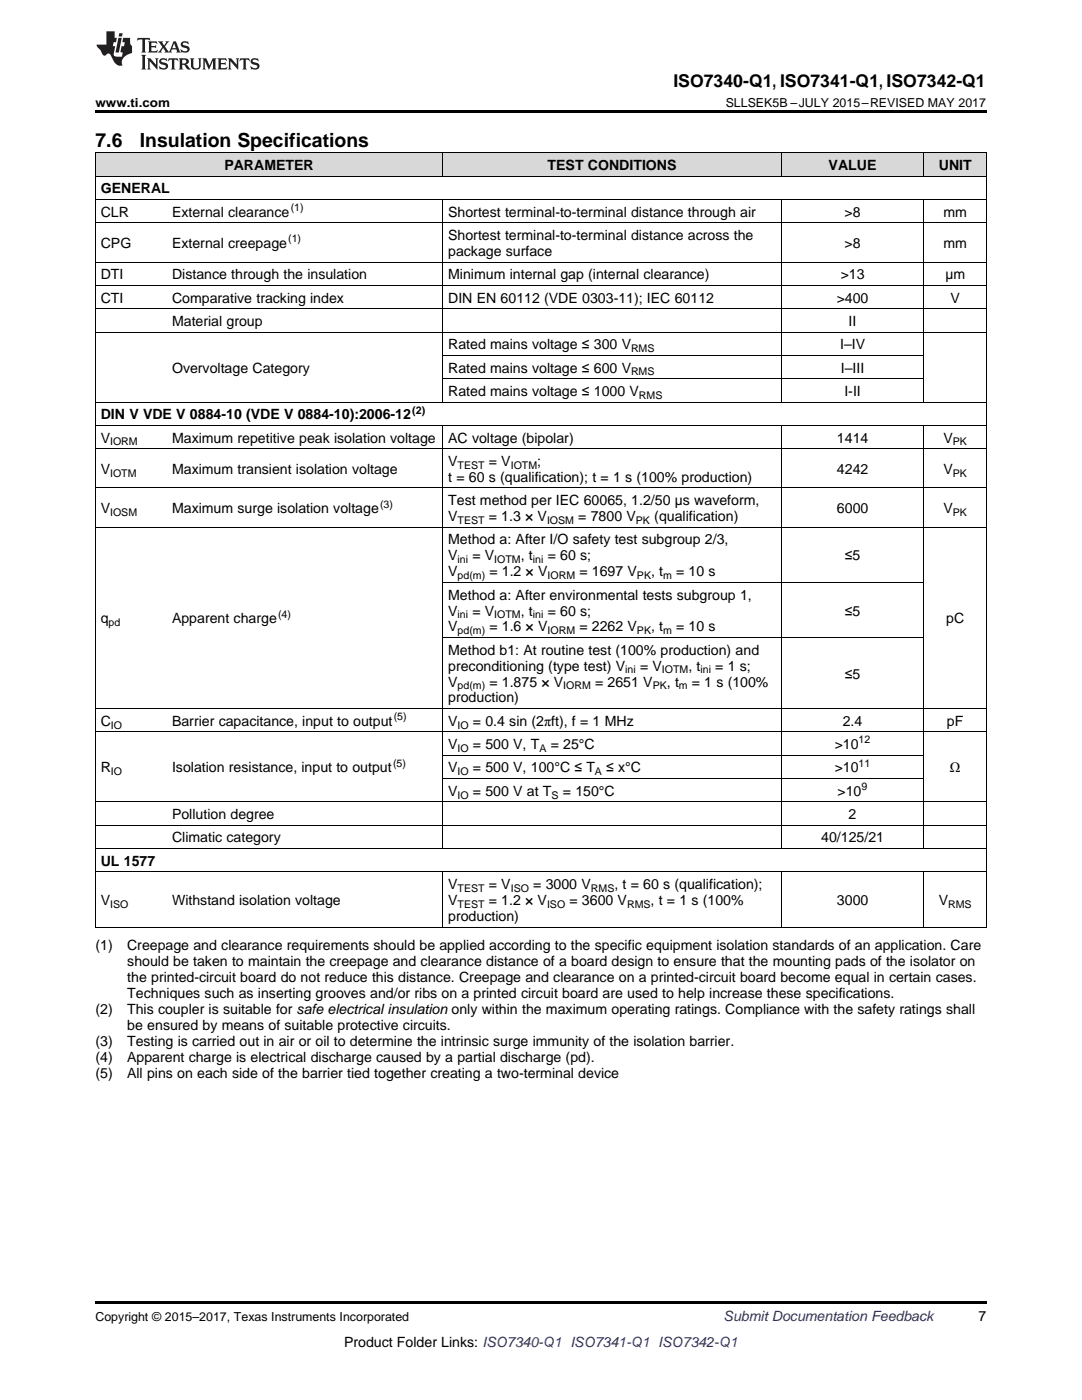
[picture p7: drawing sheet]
<svg xmlns="http://www.w3.org/2000/svg" width="216mm" height="279mm" viewBox="0 0 216 279" stroke-linecap="round" stroke-linejoin="round" font-family="sans-serif">
<defs><g id="words">
<g font-size="3.9">
<text x="19" y="29.3">7.6</text>
<text x="27.9" y="29.3">Insulation Specifications</text>
</g>
<text font-size="3.5" x="134.4" y="17.3">ISO7340-Q1, ISO7341-Q1, ISO7342-Q1</text>
<g font-size="2.8">
<text x="44.8" y="33.9">PARAMETER</text>
<text x="109.3" y="33.9">TEST CONDITIONS</text>
<text x="165.3" y="33.9">VALUE</text>
<text x="187.3" y="33.9">UNIT</text>
<text x="20.1" y="38.6">GENERAL</text>
<text x="20.1" y="43.3">CLR</text>
<text x="34.3" y="43.3">External clearance</text>
<text x="89.4" y="43.3">Shortest terminal-to-terminal distance through air</text>
<text x="89.4" y="47.9">Shortest terminal-to-terminal distance across the</text>
<text x="168.5" y="43.3">&gt;8</text>
<text x="188.2" y="43.3">mm</text>
<text x="20.1" y="49.5">CPG</text>
<text x="34.3" y="49.5">External creepage</text>
<text x="89.4" y="51.1">package surface</text>
<text x="168.5" y="49.5">&gt;8</text>
<text x="188.2" y="49.5">mm</text>
<text x="20.1" y="55.7">DTI</text>
<text x="34.3" y="55.7">Distance through the insulation</text>
<text x="89.4" y="55.7">Minimum internal gap (internal clearance)</text>
<text x="167.7" y="55.7">&gt;13</text>
<text x="188.6" y="55.7">µm</text>
<text x="20.1" y="60.4">CTI</text>
<text x="34.3" y="60.4">Comparative tracking index</text>
<text x="34.3" y="65.1">Material group</text>
<text x="89.4" y="60.4">DIN EN 60112 (VDE 0303-11); IEC 60112</text>
<text x="167" y="60.4">&gt;400</text>
<text x="169.3" y="65.1">II</text>
<text x="189.7" y="60.4">V</text>
<text x="89.4" y="69.7">Rated mains voltage ≤ 300 V</text>
<text x="167.6" y="69.7">I–IV</text>
<text x="34.3" y="74.4">Overvoltage Category</text>
<text x="89.4" y="74.4">Rated mains voltage ≤ 600 V</text>
<text x="167.8" y="74.4">I–III</text>
<text x="20.1" y="83.7">DIN V VDE V 0884-10 (VDE V 0884-10):2006-12</text>
<text x="89.4" y="79">Rated mains voltage ≤ 1000 V</text>
<text x="168.5" y="79">I-II</text>
<text x="20.1" y="88.3">V</text>
<text x="34.3" y="88.3">Maximum repetitive peak isolation voltage</text>
<text x="89.4" y="88.3">AC voltage (bipolar)</text>
<text x="167" y="88.3">1414</text>
<text x="188.2" y="88.3">V</text>
<text x="20.1" y="94.6">V</text>
<text x="34.3" y="94.6">Maximum transient isolation voltage</text>
<text x="89.4" y="93">V</text>
<text x="97.5" y="93">= V</text>
<text x="107.2" y="93">;</text>
<text x="167" y="94.6">4242</text>
<text x="188.2" y="94.6">V</text>
<text x="89.4" y="96.2">t = 60 s (qualification); t = 1 s (100% production)</text>
<text x="89.4" y="100.8">Test method per IEC 60065, 1.2/50 µs waveform,</text>
<text x="20.1" y="102.4">V</text>
<text x="34.3" y="102.4">Maximum surge isolation voltage</text>
<text x="89.4" y="104">V</text>
<text x="97.5" y="104">= 1.3 × V</text>
<text x="115.4" y="104">= 7800 V</text>
<text x="130.6" y="104">(qualification)</text>
<text x="167" y="102.4">6000</text>
<text x="188.2" y="102.4">V</text>
<text x="89.4" y="108.7">Method a: After I/O safety test subgroup 2/3,</text>
<text x="89.4" y="111.8">V</text>
<text x="94.3" y="111.8">= V</text>
<text x="103.9" y="111.8">, t</text>
<text x="109.3" y="111.8">= 60 s;</text>
<text x="168.6" y="111.8">≤5</text>
<text x="89.4" y="115">V</text>
<text x="89.4" y="119.7">Method a: After environmental tests subgroup 1,</text>
<text x="97.6" y="115">= 1.2 × V</text>
<text x="115.6" y="115">= 1697 V</text>
<text x="129.9" y="115">, t</text>
<text x="134.9" y="115">= 10 s</text>
<text x="20.1" y="124.4">q</text>
<text x="34.3" y="124.4">Apparent charge</text>
<text x="89.4" y="122.8">V</text>
<text x="94.3" y="122.8">= V</text>
<text x="103.9" y="122.8">, t</text>
<text x="109.3" y="122.8">= 60 s;</text>
<text x="168.6" y="122.8">≤5</text>
<text x="188.8" y="124.4">pC</text>
<text x="89.4" y="126">V</text>
<text x="89.4" y="130.7">Method b1: At routine test (100% production) and</text>
<text x="97.6" y="126">= 1.6 × V</text>
<text x="115.6" y="126">= 2262 V</text>
<text x="129.9" y="126">, t</text>
<text x="134.9" y="126">= 10 s</text>
<text x="89.4" y="133.8">preconditioning (type test) V</text>
<text x="89.4" y="137">V</text>
<text x="97.6" y="137">= 1.875 × V</text>
<text x="118.7" y="137">= 2651 V</text>
<text x="127.7" y="133.8">= V</text>
<text x="133.1" y="137">, t</text>
<text x="137.4" y="133.8">, t</text>
<text x="138" y="137">= 1 s (100%</text>
<text x="142.7" y="133.8">= 1 s;</text>
<text x="168.6" y="135.4">≤5</text>
<text x="89.4" y="140.2">production)</text>
<text x="20.1" y="144.9">C</text>
<text x="34.3" y="144.9">Barrier capacitance, input to output</text>
<text x="89.4" y="144.9">V</text>
<text x="89.4" y="149.5">V</text>
<text x="94.4" y="144.9">= 0.4 sin (2πft), f = 1 MHz</text>
<text x="94.4" y="149.5">= 500 V, T</text>
<text x="109.9" y="149.5">= 25°C</text>
<text x="166.6" y="149.5">&gt;10</text>
<text x="168.2" y="144.9">2.4</text>
<text x="188.9" y="144.9">pF</text>
<text x="20.1" y="154.2">R</text>
<text x="34.3" y="154.2">Isolation resistance, input to output</text>
<text x="89.4" y="154.2">V</text>
<text x="94.4" y="154.2">= 500 V, 100°C ≤ T</text>
<text x="121" y="154.2">≤ x°C</text>
<text x="166.6" y="154.2">&gt;10</text>
<text x="189.5" y="154.2">Ω</text>
<text x="89.4" y="158.8">V</text>
<text x="94.4" y="158.8">= 500 V at T</text>
<text x="112.3" y="158.8">= 150°C</text>
<text x="167.1" y="158.8">&gt;10</text>
<text x="34.3" y="163.5">Pollution degree</text>
<text x="169.3" y="163.5">2</text>
<text x="20.1" y="172.8">UL 1577</text>
<text x="34.3" y="168.1">Climatic category</text>
<text x="163.9" y="168.1">40/125/21</text>
<text x="89.4" y="177.4">V</text>
<text x="97.5" y="177.4">= V</text>
<text x="106.4" y="177.4">= 3000 V</text>
<text x="122.6" y="177.4">, t = 60 s (qualification);</text>
<text x="20.1" y="180.6">V</text>
<text x="34.3" y="180.6">Withstand isolation voltage</text>
<text x="89.4" y="180.6">V</text>
<text x="89.4" y="183.8">production)</text>
<text x="97.5" y="180.6">= 1.2 × V</text>
<text x="113.6" y="180.6">= 3600 V</text>
<text x="129.8" y="180.6">, t = 1 s (100%</text>
<text x="167" y="180.6">3000</text>
<text x="187.3" y="180.6">V</text>
<text x="19" y="189.7">(1)</text>
<text x="25.4" y="189.7">Creepage and clearance requirements should be applied according to the specific equipment isolation standards of an application. Care</text>
<text x="25.4" y="192.8">should be taken to maintain the creepage and clearance distance of a board design to ensure that the mounting pads of the isolator on</text>
<text x="25.4" y="196">the printed-circuit board do not reduce this distance. Creepage and clearance on a printed-circuit board become equal in certain cases.</text>
<text x="19" y="202.4">(2)</text>
<text x="25.4" y="202.4">This coupler is suitable for safe electrical insulation only within the maximum operating ratings. Compliance with the safety ratings shall</text>
<text x="25.4" y="199.2">Techniques such as inserting grooves and/or ribs on a printed circuit board are used to help increase these specifications.</text>
<text x="19" y="208.7">(3)</text>
<text x="25.4" y="208.7">Testing is carried out in air or oil to determine the intrinsic surge immunity of the isolation barrier.</text>
<text x="25.4" y="205.5">be ensured by means of suitable protective circuits.</text>
<text x="19" y="211.9">(4)</text>
<text x="19" y="215.1">(5)</text>
<text x="25.4" y="211.9">Apparent charge is electrical discharge caused by a partial discharge (pd).</text>
<text x="25.4" y="215.1">All pins on each side of the barrier tied together creating a two-terminal device</text>
<text x="195.3" y="263.6">7</text>
<text x="68.7" y="268.9">Product Folder Links: ISO7340-Q1 ISO7341-Q1 ISO7342-Q1</text>
</g>
<text font-size="2.8" fill="#0000c8" x="144.4" y="263.6">Submit Documentation Feedback</text>
<g font-size="2.5">
<text x="19" y="21.4">www.ti.com</text>
<text x="144.8" y="21.4">SLLSEK5B –JULY 2015–REVISED MAY 2017</text>
<text x="19" y="263.6">Copyright © 2015–2017, Texas Instruments Incorporated</text>
</g>
<g font-size="2.1">
<text x="58" y="42.1">(1)</text>
<text x="57.5" y="48.4">(1)</text>
<text x="125.9" y="70.3">RMS</text>
<text x="125.9" y="74.9">RMS</text>
<text x="82.3" y="82.5">(2)</text>
<text x="127.5" y="79.6">RMS</text>
<text x="22" y="88.9">IORM</text>
<text x="190.1" y="88.9">PK</text>
<text x="22" y="95.1">IOTM</text>
<text x="91.3" y="93.6">TEST</text>
<text x="101.9" y="93.6">IOTM</text>
<text x="190.1" y="95.1">PK</text>
<text x="75.8" y="101.3">(3)</text>
<text x="22" y="103">IOSM</text>
<text x="91.3" y="104.6">TEST</text>
<text x="109.1" y="104.6">IOSM</text>
<text x="126.9" y="104.6">PK</text>
<text x="190.1" y="103">PK</text>
<text x="91.3" y="112.4">ini</text>
<text x="98.6" y="112.4">IOTM</text>
<text x="106.3" y="112.4">ini</text>
<text x="91.3" y="115.6">pd(m)</text>
<text x="109.3" y="115.6">IORM</text>
<text x="127.1" y="115.6">PK</text>
<text x="132.3" y="115.6">m</text>
<text x="21.7" y="125">pd</text>
<text x="55.5" y="123.3">(4)</text>
<text x="91.3" y="123.4">ini</text>
<text x="98.6" y="123.4">IOTM</text>
<text x="106.3" y="123.4">ini</text>
<text x="91.3" y="126.6">pd(m)</text>
<text x="109.3" y="126.6">IORM</text>
<text x="127.1" y="126.6">PK</text>
<text x="132.3" y="126.6">m</text>
<text x="91.3" y="137.6">pd(m)</text>
<text x="112.4" y="137.6">IORM</text>
<text x="124.7" y="134.4">ini</text>
<text x="130.2" y="137.6">PK</text>
<text x="132.1" y="134.4">IOTM</text>
<text x="135.5" y="137.6">m</text>
<text x="139.8" y="134.4">ini</text>
<text x="78.6" y="143.7">(5)</text>
<text x="22.1" y="145.4">IO</text>
<text x="91.3" y="145.4">IO</text>
<text x="171.3" y="148.4">12</text>
<text x="22.1" y="154.7">IO</text>
<text x="78.4" y="153">(5)</text>
<text x="91.3" y="150.1">IO</text>
<text x="91.3" y="154.7">IO</text>
<text x="107.6" y="150.1">A</text>
<text x="118.7" y="154.7">A</text>
<text x="171.3" y="153">11</text>
<text x="91.3" y="159.4">IO</text>
<text x="110.1" y="159.4">S</text>
<text x="171.9" y="157.7">9</text>
<text x="91.3" y="178">TEST</text>
<text x="101.9" y="178">ISO</text>
<text x="117.9" y="178">RMS</text>
<text x="22" y="181.2">ISO</text>
<text x="91.3" y="181.2">TEST</text>
<text x="109.1" y="181.2">ISO</text>
<text x="125.1" y="181.2">RMS</text>
<text x="189.2" y="181.2">RMS</text>
</g>
</g></defs>
<g fill="#d8d8d8">
<path d="M19 30.6h14.3v4.6h-14.3z"/>
<path d="M33.3 30.6h55.1v4.6h-55.1z"/>
<path d="M88.4 30.6h67.5v4.6h-67.5z"/>
<path d="M155.9 30.6h28.5v4.6h-28.5z"/>
<path d="M184.4 30.6h12.4v4.6h-12.4z"/>
</g>
<path d="M19 22h177.8v.5h-177.8zM19 185l.2 .1zM88.3 185l.1 .1zM155.8 185l.1 .1zM184.3 185l.1 .1zM196.7 185l.1 .1zM19 259.7h177.8v.5h-177.8z" fill="#000"/>
<g fill="none" stroke="#000" stroke-width=".2">
<path d="M19 39.8h177.8M19 35.2h177.8M19 30.5h177.8M19.1 30.5v154.6M88.3 30.5v4.7M88.3 39.8v40.5M155.9 30.5v4.7M155.9 39.8v40.5M184.3 30.5v4.7M184.3 39.8v40.5M196.8 30.5v154.6M19 57h177.8"/>
<path d="M19 52.3h177.8M19 44.5h177.8M19 66.3h177.8M19 61.6h177.8M88.4 75.6h96M88.4 70.9h96M19 97.4h177.8M19 89.6h177.8M19 84.9h177.8M19 80.2h177.8M88.3 84.9v84.5M155.9 84.9v84.5"/>
<path d="M184.3 84.9v84.5M19 105.2h177.8M88.4 116.2h96M88.4 127.2h96M19 146.1h177.8M19 141.4h177.8M88.4 155.4h96M88.4 150.7h96M19 174h177.8M19 169.4h177.8M19 164.7h177.8M19 160h177.8"/>
<path d="M88.3 174v11.1M155.9 174v11.1M184.3 174v11.1M19 185h177.8"/>
</g>
<g fill="#231f20">
<path d="M27.5 7.6l-.1 .5 .4-.2h.6v.1v2.1l-.2 .4h1l-.3-.4v-2.1l.1-.1h.5l.5 .2-.2-.5zM29.5 8.3l.2 .3v1.5l-.2 .4h1.8l.2-.6a1.04 1.04 0 0 1-1.3 .2v-.7h.6l.3 .2v-.6l-.3 .2h-.6v-.6l.8-.1 .4 .3-.2-.5zM31.5 8.3l.9 1.1-.9 1.1h.8l-.2-.2 .5-.7 .4 .7-.2 .2h1.5l-.1-.2 .1-.4h.9l.1 .4-.2 .2h1l-.3-.3-.7-1.9h-.5l-.9 2-.8-1 .9-1h-.8l.1 .3-.3 .5-.4-.6 .2-.2zM34.7 8.6l.4 1h-.7zM36.3 8.4a.63 .63 0 0 0-.2 .7 .63 .63 0 0 0 .6 .4l.6 .2 .1 .2a.75 .75 0 0 1-.7 .4 .75 .75 0 0 1-.6-.5l.1 .7 .1-.1a1.11 1.11 0 0 0 1.5-.6 1.13 1.13 0 0 0-1.2-.8l-.1-.4a1.04 1.04 0 0 1 1.2 .2l-.2-.5-.1 .1-.5-.2zM28.2 10.9l.2 .4v2.2l-.2 .4h1l-.3-.4v-2.2l.3-.4zM29.3 11.6l.3 .4v1.5l-.3 .4h.8l-.2-.4v-1.3l1.5 1.7v-1.9l.2-.4h-.7l.2 .4v.9l-1.1-1.3zM32 11.8a.62 .62 0 0 0-.2 .7 .62 .62 0 0 0 .6 .4l.6 .1 .1 .3a.76 .76 0 0 1-.7 .3 .76 .76 0 0 1-.6-.4l.1 .7 .1-.1a1.11 1.11 0 0 0 1.5-.6 1.13 1.13 0 0 0-1.2-.8l-.1-.4a1.04 1.04 0 0 1 1.2 .2l-.2-.6-.1 .1-.5-.1zM33.7 11.6l-.2 .6a.61 .61 0 0 1 .8-.3v1.6l-.2 .4h.9l-.2-.4v-1.6a.63 .63 0 0 1 .8 .3l-.2-.6zM35.6 11.6l.3 .4v1.5l-.3 .4h1l-.2-.2v-.8l.5 .2a.76 .76 0 0 0 1.2 .7l-1-1a.58 .58 0 0 0 .6-.5 .58 .58 0 0 0-.5-.6zM36.4 11.9h.1a.45 .45 0 0 1 .5 .1 .45 .45 0 0 1 .1 .5l-.7 .2zM37.9 11.6l.2 .2a2.17 2.17 0 0 0 .3 1.9 .99 .99 0 0 0 1.6-.6v-1.1l.2-.4h-.7l.2 .2a1.92 1.92 0 0 1-.2 1.8 .6 .6 0 0 1-.9-.5v-1.1l.2-.4zM40.4 11.6l.2 .4v1.5l-.2 .4h.7l-.2-.4v-1.4l.8 1.8 .8-1.8v1.4l-.2 .4h.9l-.2-.4v-1.5l.2-.4h-.8l-.6 1.5-.6-1.5zM43.4 11.6l.2 .4v1.5l-.2 .4h1.8l.2-.6a1.04 1.04 0 0 1-1.3 .1v-.6h.5l.4 .2v-.6l-.4 .2h-.5v-.7h.8l.3 .3-.1-.6zM45.5 11.6l.2 .4v1.5l-.2 .4h.7l-.2-.4v-1.3l1.5 1.7v-1.9l.2-.4h-.7l.2 .4v.9l-1.1-1.3zM47.9 11.6l-.1 .6a.61 .61 0 0 1 .8-.3v1.6l-.3 .4h1l-.3-.4 .1-1.6a.63 .63 0 0 1 .7 .3l-.1-.6zM50.2 11.8a.62 .62 0 0 0-.2 .7 .62 .62 0 0 0 .6 .4l.6 .1 .2 .3a.76 .76 0 0 1-.8 .3 .76 .76 0 0 1-.6-.4l.1 .7 .2-.1a1.11 1.11 0 0 0 1.5-.6 1.13 1.13 0 0 0-1.3-.8l-.1-.4a1.04 1.04 0 0 1 1.2 .2l-.1-.6-.2 .1-.5-.1z"/>
<path d="M21.2 6.3v2.6h-1.9l.1 .4 .7 .9a.91 .91 0 0 0 1 .8 .56 .56 0 0 1 .5-.3 .56 .56 0 0 1 .5 .3l.4 .8a1.53 1.53 0 0 0 1.9 1.2 1.54 1.54 0 0 1 1-2.1l.9-.3v-1.4a1.52 1.52 0 0 1-.3-1.6h-1.4l-.2 .8h.5l-.2 .8h-.4l-.2 1v.2l.4 .1-.2 .8a1.93 1.93 0 0 1-1.6-.3l.3-1.8h-.5l.2-.8h.4l.2-.8h-.4v-1.3zM23.6 7.6l-.6 2.9h.7l.6-2.9zM23.8 6.6l-.1 .7h.6l.2-.7z"/>
</g>
<use href="#words"/>
</svg>
